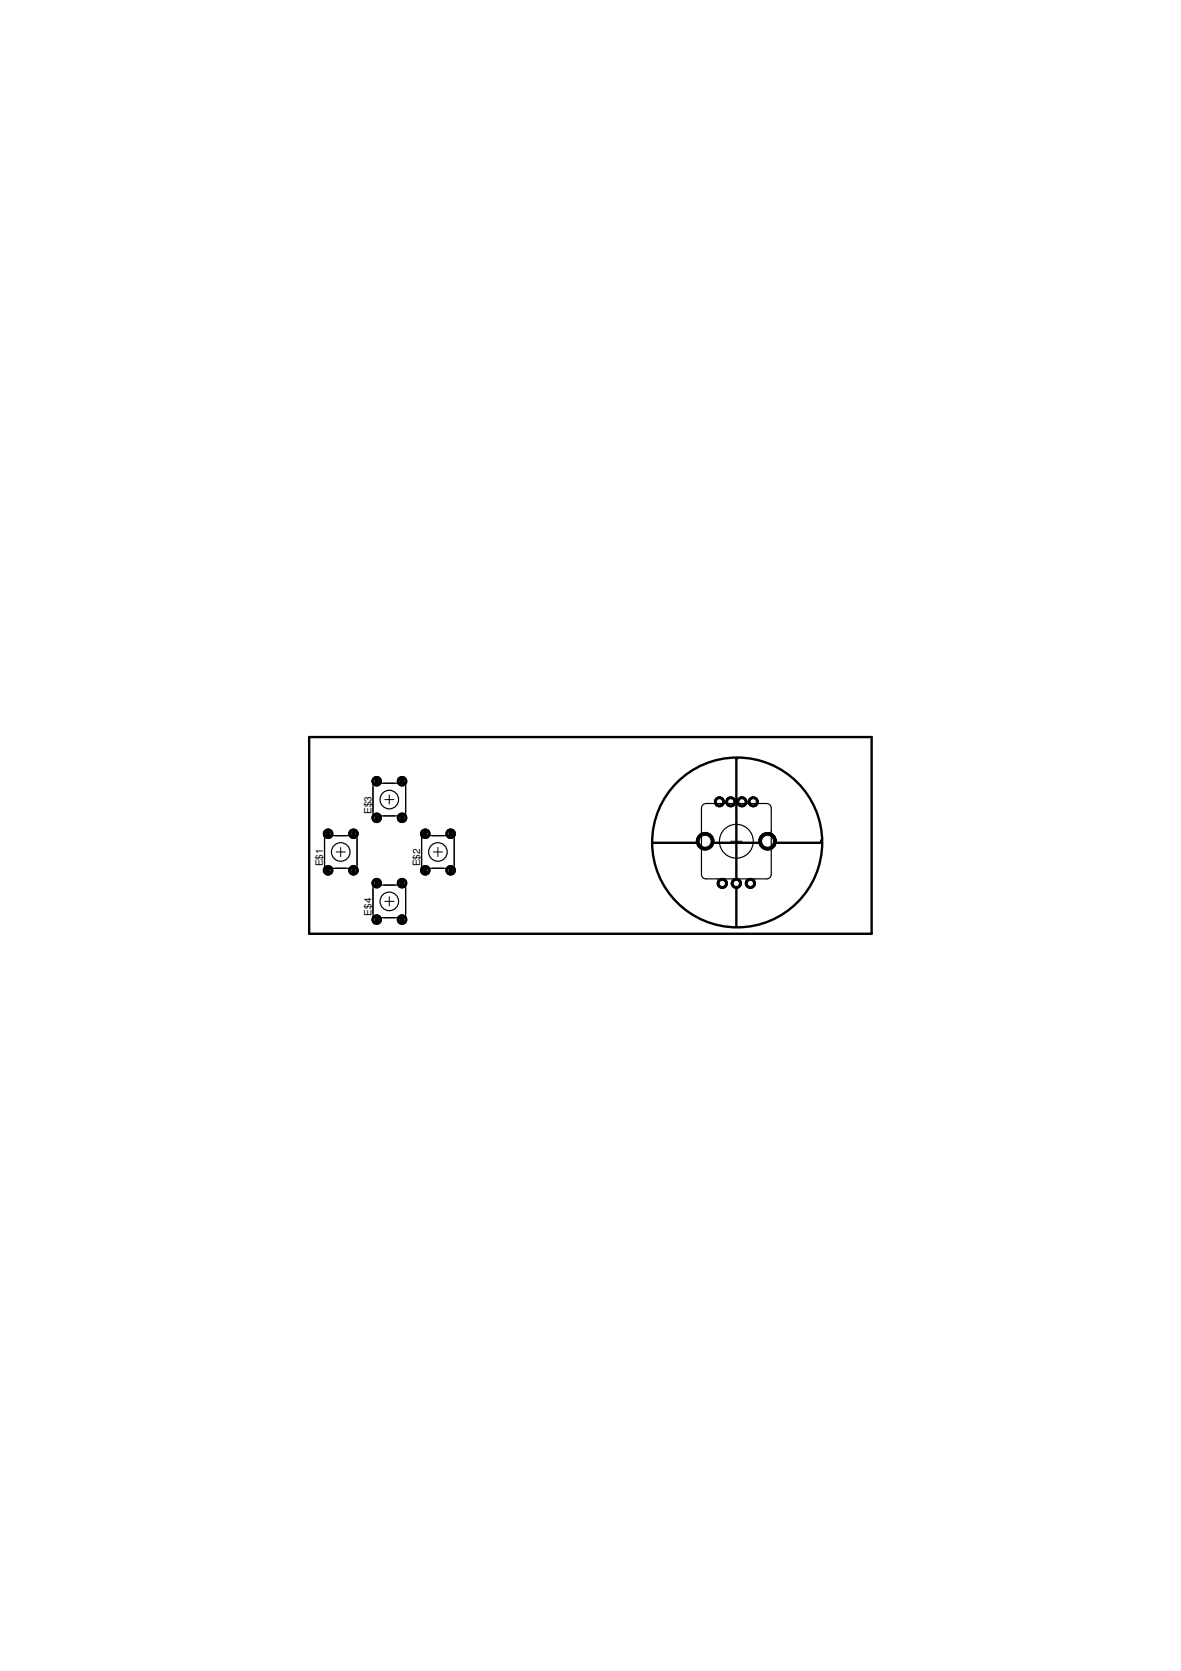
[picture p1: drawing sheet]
<svg xmlns="http://www.w3.org/2000/svg" width="210mm" height="297mm" viewBox="0 0 210 297" stroke-linecap="round" stroke-linejoin="round" font-family="sans-serif">
<defs><g id="words">
<g font-size="1.8">
<text x="66" y="144.7" transform="rotate(-90 66 144.7)">E$3</text>
<text x="57.4" y="154" transform="rotate(-90 57.4 154)">E$1</text>
<text x="74.7" y="154" transform="rotate(-90 74.7 154)">E$2</text>
<text x="66" y="162.8" transform="rotate(-90 66 162.8)">E$4</text>
</g>
</g></defs>
<g fill="none" stroke="#000" stroke-width=".42">
<path d="M54.9 131h100v35h-100zM131 134.9h-.1v29.9M145.9 149.4v.4h-30"/>
<circle cx="131" cy="149.8" r="15.1"/>
</g>
<circle cx="58.3" cy="154.7" r=".85" fill="#000" stroke="#000" stroke-width=".18"/>
<circle cx="58.3" cy="154.7" r=".51" fill="#fff" stroke="#000" stroke-width=".18"/>
<circle cx="58.3" cy="148.2" r=".85" fill="#000" stroke="#000" stroke-width=".18"/>
<circle cx="58.3" cy="148.2" r=".51" fill="#fff" stroke="#000" stroke-width=".18"/>
<circle cx="62.8" cy="154.7" r=".85" fill="#000" stroke="#000" stroke-width=".18"/>
<circle cx="62.8" cy="154.7" r=".51" fill="#fff" stroke="#000" stroke-width=".18"/>
<circle cx="62.8" cy="148.2" r=".85" fill="#000" stroke="#000" stroke-width=".18"/>
<circle cx="62.8" cy="148.2" r=".51" fill="#fff" stroke="#000" stroke-width=".18"/>
<circle cx="75.6" cy="154.7" r=".85" fill="#000" stroke="#000" stroke-width=".18"/>
<circle cx="75.6" cy="154.7" r=".51" fill="#fff" stroke="#000" stroke-width=".18"/>
<circle cx="75.6" cy="148.2" r=".85" fill="#000" stroke="#000" stroke-width=".18"/>
<circle cx="75.6" cy="148.2" r=".51" fill="#fff" stroke="#000" stroke-width=".18"/>
<circle cx="80.1" cy="154.7" r=".85" fill="#000" stroke="#000" stroke-width=".18"/>
<circle cx="80.1" cy="154.7" r=".51" fill="#fff" stroke="#000" stroke-width=".18"/>
<circle cx="80.1" cy="148.2" r=".85" fill="#000" stroke="#000" stroke-width=".18"/>
<circle cx="80.1" cy="148.2" r=".51" fill="#fff" stroke="#000" stroke-width=".18"/>
<circle cx="67" cy="145.4" r=".85" fill="#000" stroke="#000" stroke-width=".18"/>
<circle cx="67" cy="145.4" r=".51" fill="#fff" stroke="#000" stroke-width=".18"/>
<circle cx="67" cy="138.9" r=".85" fill="#000" stroke="#000" stroke-width=".18"/>
<circle cx="67" cy="138.9" r=".51" fill="#fff" stroke="#000" stroke-width=".18"/>
<circle cx="71.5" cy="145.4" r=".85" fill="#000" stroke="#000" stroke-width=".18"/>
<circle cx="71.5" cy="145.4" r=".51" fill="#fff" stroke="#000" stroke-width=".18"/>
<circle cx="71.5" cy="138.9" r=".85" fill="#000" stroke="#000" stroke-width=".18"/>
<circle cx="71.5" cy="138.9" r=".51" fill="#fff" stroke="#000" stroke-width=".18"/>
<circle cx="67" cy="163.5" r=".85" fill="#000" stroke="#000" stroke-width=".18"/>
<circle cx="67" cy="163.5" r=".51" fill="#fff" stroke="#000" stroke-width=".18"/>
<circle cx="67" cy="157" r=".85" fill="#000" stroke="#000" stroke-width=".18"/>
<circle cx="67" cy="157" r=".51" fill="#fff" stroke="#000" stroke-width=".18"/>
<circle cx="71.5" cy="163.5" r=".85" fill="#000" stroke="#000" stroke-width=".18"/>
<circle cx="71.5" cy="163.5" r=".51" fill="#fff" stroke="#000" stroke-width=".18"/>
<circle cx="71.5" cy="157" r=".85" fill="#000" stroke="#000" stroke-width=".18"/>
<circle cx="71.5" cy="157" r=".51" fill="#fff" stroke="#000" stroke-width=".18"/>
<circle cx="128.4" cy="157" r=".9" fill="#000" stroke="#000" stroke-width=".18"/>
<circle cx="128.4" cy="157" r=".55" fill="#fff" stroke="#000" stroke-width=".18"/>
<circle cx="130.9" cy="157" r=".9" fill="#000" stroke="#000" stroke-width=".18"/>
<circle cx="130.9" cy="157" r=".55" fill="#fff" stroke="#000" stroke-width=".18"/>
<circle cx="133.4" cy="157" r=".9" fill="#000" stroke="#000" stroke-width=".18"/>
<circle cx="133.4" cy="157" r=".55" fill="#fff" stroke="#000" stroke-width=".18"/>
<circle cx="131.9" cy="142.5" r=".89" fill="#000" stroke="#000" stroke-width=".18"/>
<circle cx="131.9" cy="142.5" r=".55" fill="#fff" stroke="#000" stroke-width=".18"/>
<circle cx="129.9" cy="142.5" r=".89" fill="#000" stroke="#000" stroke-width=".18"/>
<circle cx="129.9" cy="142.5" r=".55" fill="#fff" stroke="#000" stroke-width=".18"/>
<circle cx="125.3" cy="149.5" r="1.57" fill="#000" stroke="#000" stroke-width=".18"/>
<circle cx="125.3" cy="149.5" r="1.06" fill="#fff" stroke="#000" stroke-width=".18"/>
<circle cx="136.4" cy="149.5" r="1.57" fill="#000" stroke="#000" stroke-width=".18"/>
<circle cx="136.4" cy="149.5" r="1.06" fill="#fff" stroke="#000" stroke-width=".18"/>
<circle cx="133.9" cy="142.5" r=".89" fill="#000" stroke="#000" stroke-width=".18"/>
<circle cx="133.9" cy="142.5" r=".55" fill="#fff" stroke="#000" stroke-width=".18"/>
<circle cx="127.9" cy="142.5" r=".89" fill="#000" stroke="#000" stroke-width=".18"/>
<circle cx="127.9" cy="142.5" r=".55" fill="#fff" stroke="#000" stroke-width=".18"/>
<circle cx="58.3" cy="154.7" r=".85" fill="#000" stroke="#000" stroke-width=".18"/>
<circle cx="58.3" cy="154.7" r=".51" fill="#fff" stroke="#000" stroke-width=".18"/>
<circle cx="58.3" cy="148.2" r=".85" fill="#000" stroke="#000" stroke-width=".18"/>
<circle cx="58.3" cy="148.2" r=".51" fill="#fff" stroke="#000" stroke-width=".18"/>
<circle cx="62.8" cy="154.7" r=".85" fill="#000" stroke="#000" stroke-width=".18"/>
<circle cx="62.8" cy="154.7" r=".51" fill="#fff" stroke="#000" stroke-width=".18"/>
<circle cx="62.8" cy="148.2" r=".85" fill="#000" stroke="#000" stroke-width=".18"/>
<circle cx="62.8" cy="148.2" r=".51" fill="#fff" stroke="#000" stroke-width=".18"/>
<circle cx="75.6" cy="154.7" r=".85" fill="#000" stroke="#000" stroke-width=".18"/>
<circle cx="75.6" cy="154.7" r=".51" fill="#fff" stroke="#000" stroke-width=".18"/>
<circle cx="75.6" cy="148.2" r=".85" fill="#000" stroke="#000" stroke-width=".18"/>
<circle cx="75.6" cy="148.2" r=".51" fill="#fff" stroke="#000" stroke-width=".18"/>
<circle cx="80.1" cy="154.7" r=".85" fill="#000" stroke="#000" stroke-width=".18"/>
<circle cx="80.1" cy="154.7" r=".51" fill="#fff" stroke="#000" stroke-width=".18"/>
<circle cx="80.1" cy="148.2" r=".85" fill="#000" stroke="#000" stroke-width=".18"/>
<circle cx="80.1" cy="148.2" r=".51" fill="#fff" stroke="#000" stroke-width=".18"/>
<circle cx="67" cy="145.4" r=".85" fill="#000" stroke="#000" stroke-width=".18"/>
<circle cx="67" cy="145.4" r=".51" fill="#fff" stroke="#000" stroke-width=".18"/>
<circle cx="67" cy="138.9" r=".85" fill="#000" stroke="#000" stroke-width=".18"/>
<circle cx="67" cy="138.9" r=".51" fill="#fff" stroke="#000" stroke-width=".18"/>
<circle cx="71.5" cy="145.4" r=".85" fill="#000" stroke="#000" stroke-width=".18"/>
<circle cx="71.5" cy="145.4" r=".51" fill="#fff" stroke="#000" stroke-width=".18"/>
<circle cx="71.5" cy="138.9" r=".85" fill="#000" stroke="#000" stroke-width=".18"/>
<circle cx="71.5" cy="138.9" r=".51" fill="#fff" stroke="#000" stroke-width=".18"/>
<circle cx="67" cy="163.5" r=".85" fill="#000" stroke="#000" stroke-width=".18"/>
<circle cx="67" cy="163.5" r=".51" fill="#fff" stroke="#000" stroke-width=".18"/>
<circle cx="67" cy="157" r=".85" fill="#000" stroke="#000" stroke-width=".18"/>
<circle cx="67" cy="157" r=".51" fill="#fff" stroke="#000" stroke-width=".18"/>
<circle cx="71.5" cy="163.5" r=".85" fill="#000" stroke="#000" stroke-width=".18"/>
<circle cx="71.5" cy="163.5" r=".51" fill="#fff" stroke="#000" stroke-width=".18"/>
<circle cx="71.5" cy="157" r=".85" fill="#000" stroke="#000" stroke-width=".18"/>
<circle cx="71.5" cy="157" r=".51" fill="#fff" stroke="#000" stroke-width=".18"/>
<circle cx="128.4" cy="157" r=".9" fill="#000" stroke="#000" stroke-width=".18"/>
<circle cx="128.4" cy="157" r=".55" fill="#fff" stroke="#000" stroke-width=".18"/>
<circle cx="130.9" cy="157" r=".9" fill="#000" stroke="#000" stroke-width=".18"/>
<circle cx="130.9" cy="157" r=".55" fill="#fff" stroke="#000" stroke-width=".18"/>
<circle cx="133.4" cy="157" r=".9" fill="#000" stroke="#000" stroke-width=".18"/>
<circle cx="133.4" cy="157" r=".55" fill="#fff" stroke="#000" stroke-width=".18"/>
<circle cx="131.9" cy="142.5" r=".89" fill="#000" stroke="#000" stroke-width=".18"/>
<circle cx="131.9" cy="142.5" r=".55" fill="#fff" stroke="#000" stroke-width=".18"/>
<circle cx="129.9" cy="142.5" r=".89" fill="#000" stroke="#000" stroke-width=".18"/>
<circle cx="129.9" cy="142.5" r=".55" fill="#fff" stroke="#000" stroke-width=".18"/>
<circle cx="125.3" cy="149.5" r="1.57" fill="#000" stroke="#000" stroke-width=".18"/>
<circle cx="125.3" cy="149.5" r="1.06" fill="#fff" stroke="#000" stroke-width=".18"/>
<circle cx="136.4" cy="149.5" r="1.57" fill="#000" stroke="#000" stroke-width=".18"/>
<circle cx="136.4" cy="149.5" r="1.06" fill="#fff" stroke="#000" stroke-width=".18"/>
<circle cx="133.9" cy="142.5" r=".89" fill="#000" stroke="#000" stroke-width=".18"/>
<circle cx="133.9" cy="142.5" r=".55" fill="#fff" stroke="#000" stroke-width=".18"/>
<circle cx="127.9" cy="142.5" r=".89" fill="#000" stroke="#000" stroke-width=".18"/>
<circle cx="127.9" cy="142.5" r=".55" fill="#fff" stroke="#000" stroke-width=".18"/>
<g fill="none" stroke="#000" stroke-width=".21">
<path d="M66.3 139.2h5.8v5.8h-5.8zM57.7 148.5h5.8v5.8h-5.8zM66.3 157.3h5.8v5.8h-5.8zM74.9 148.5h5.8v5.8h-5.8zM124.9 143.1l.6-.3h10.8l.5 .3 .3 .5v11.8l-.3 .6-.5 .2h-10.8l-.6-.2-.2-.6v-11.8z"/>
<circle cx="60.6" cy="151.4" r="1.65"/>
<circle cx="69.2" cy="142.1" r="1.65"/>
<circle cx="77.8" cy="151.4" r="1.65"/>
<circle cx="130.9" cy="149.5" r="3"/>
<circle cx="69.2" cy="160.2" r="1.65"/>
</g>
<g fill="#000" stroke="#000" stroke-width=".18">
<path d="M66.7 138.3h.5v.9h-.5zM71.2 138.3h.6v.9h-.6zM58 147.6h.6v.9h-.6zM58 154.4h.6v.9h-.6zM62.5 147.6h.6v.9h-.6zM62.5 154.4h.6v.9h-.6zM66.7 145.1h.5v.9h-.5zM66.7 156.4h.5v.9h-.5zM71.2 145.1h.6v.9h-.6zM71.2 156.4h.6v.9h-.6zM75.3 147.6h.6v.9h-.6zM75.3 154.4h.6v.9h-.6z"/>
<path d="M79.8 147.6h.6v.9h-.6zM79.8 154.4h.6v.9h-.6zM66.7 163.2h.5v.9h-.5zM71.2 163.2h.6v.9h-.6z"/>
</g>
<path d="M59.8 151.4h1.6M60.6 150.6v1.7M68.4 142.1h1.6M69.2 141.3v1.6M69.2 159.4v1.6M77 151.4h1.7M77.8 150.6v1.7M129.9 149.5h2M130.9 148.5v2.1M68.4 160.2h1.6" fill="none" stroke="#000" stroke-width=".18"/>
<use href="#words"/>
</svg>
